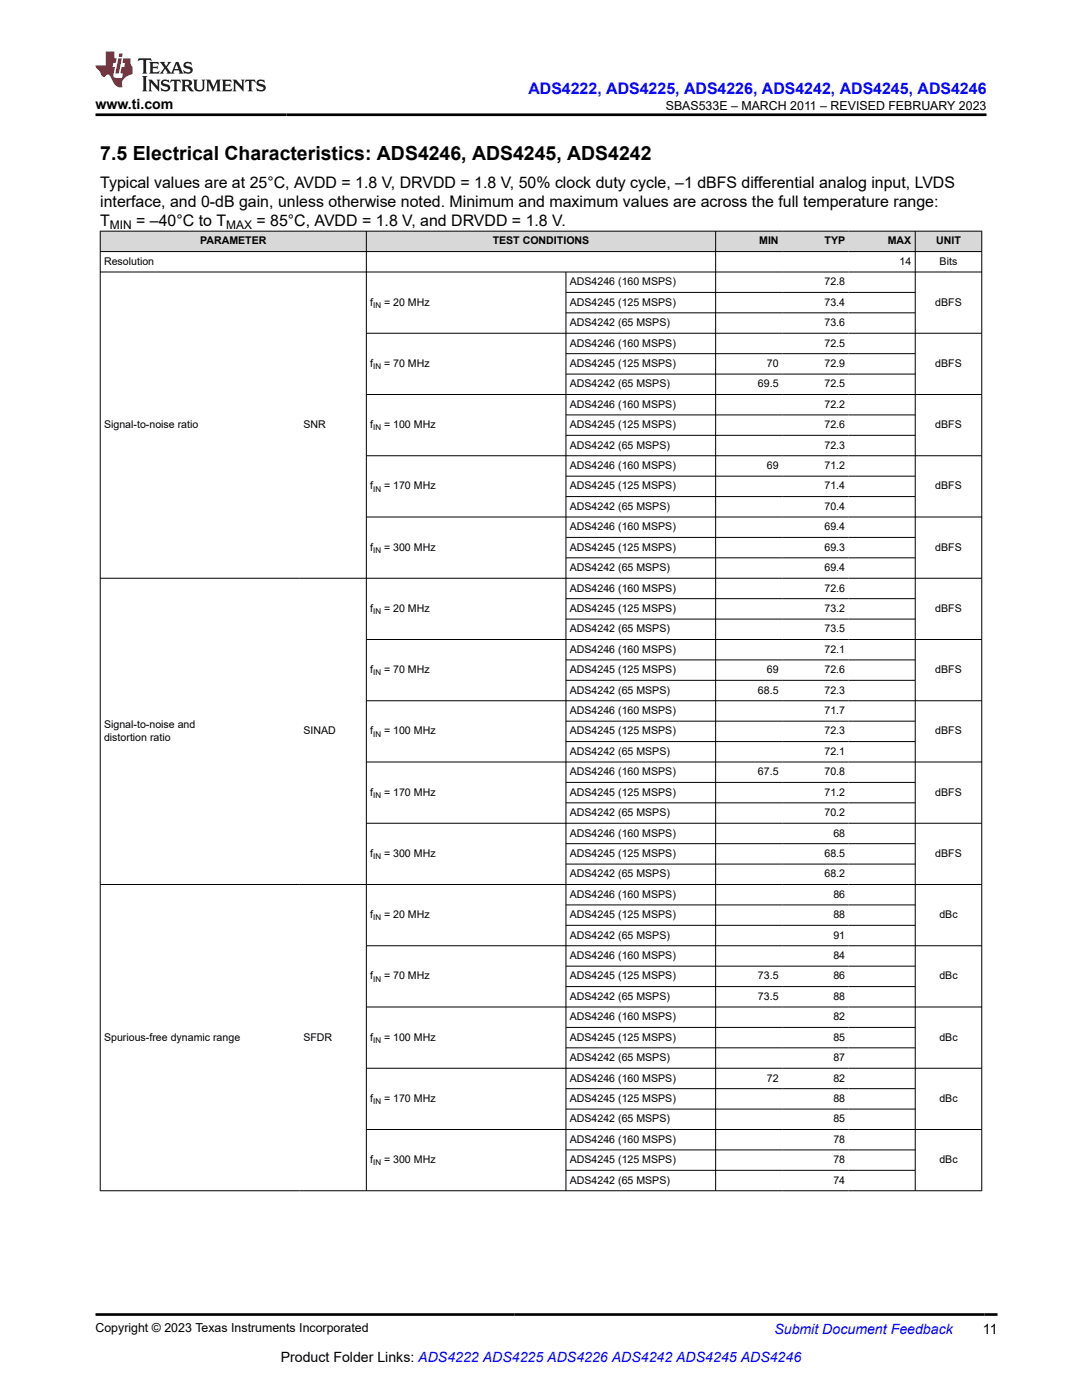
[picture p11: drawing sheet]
<svg xmlns="http://www.w3.org/2000/svg" width="216mm" height="279mm" viewBox="0 0 216 279" stroke-linecap="round" stroke-linejoin="round" font-family="sans-serif">
<defs><g id="words">
<text font-size="3.9" x="20" y="32">7.5 Electrical Characteristics: ADS4246, ADS4245, ADS4242</text>
<text font-size="3.2" fill="#00f" x="105.4" y="18.7">ADS4222, ADS4225, ADS4226, ADS4242, ADS4245, ADS4246</text>
<g font-size="3.2">
<text x="20" y="37.5">Typical values are at 25°C, AVDD = 1.8 V, DRVDD = 1.8 V, 50% clock duty cycle, –1 dBFS differential analog input, LVDS</text>
<text x="20" y="41.3">interface, and 0-dB gain, unless otherwise noted. Minimum and maximum values are across the full temperature range:</text>
<text x="20" y="45.1">T</text>
<text x="27.2" y="45.1">= –40°C to T</text>
<text x="51.2" y="45.1">= 85°C, AVDD = 1.8 V, and DRVDD = 1.8 V.</text>
</g>
<g font-size="2.8">
<text x="19.1" y="21.8">www.ti.com</text>
<text x="196.1" y="266.1">11</text>
<text x="56" y="271.7">Product Folder Links: ADS4222 ADS4225 ADS4226 ADS4242 ADS4245 ADS4246</text>
</g>
<text font-size="2.8" fill="#00f" x="154.5" y="266.2">Submit Document Feedback</text>
<g font-size="2.5">
<text x="132.8" y="21.9">SBAS533E – MARCH 2011 – REVISED FEBRUARY 2023</text>
<text x="19.1" y="265.9">Copyright © 2023 Texas Instruments Incorporated</text>
</g>
<g font-size="2.4">
<text x="21.9" y="45.7">MIN</text>
<text x="45.1" y="45.7">MAX</text>
</g>
<g font-size="2.1">
<text x="20.8" y="52.9">Resolution</text>
<text x="39.9" y="48.8">PARAMETER</text>
<text x="98.3" y="48.8">TEST CONDITIONS</text>
<text x="151.5" y="48.8">MIN</text>
<text x="164.5" y="48.8">TYP</text>
<text x="177.2" y="48.8">MAX</text>
<text x="179.5" y="52.9">14</text>
<text x="186.8" y="48.8">UNIT</text>
<text x="187.5" y="52.9">Bits</text>
<text x="113.7" y="56.9">ADS4246 (160 MSPS)</text>
<text x="164.5" y="56.9">72.8</text>
<text x="73.9" y="61">f</text>
<text x="76.6" y="61">= 20 MHz</text>
<text x="113.7" y="61">ADS4245 (125 MSPS)</text>
<text x="113.7" y="65.1">ADS4242 (65 MSPS)</text>
<text x="164.5" y="61">73.4</text>
<text x="164.5" y="65.1">73.6</text>
<text x="186.6" y="61">dBFS</text>
<text x="113.7" y="69.2">ADS4246 (160 MSPS)</text>
<text x="164.5" y="69.2">72.5</text>
<text x="73.9" y="73.2">f</text>
<text x="76.6" y="73.2">= 70 MHz</text>
<text x="113.7" y="73.2">ADS4245 (125 MSPS)</text>
<text x="113.7" y="77.3">ADS4242 (65 MSPS)</text>
<text x="151.2" y="77.3">69.5</text>
<text x="153" y="73.2">70</text>
<text x="164.5" y="73.2">72.9</text>
<text x="164.5" y="77.3">72.5</text>
<text x="186.6" y="73.2">dBFS</text>
<text x="113.7" y="81.4">ADS4246 (160 MSPS)</text>
<text x="164.5" y="81.4">72.2</text>
<text x="20.8" y="85.5">Signal-to-noise ratio</text>
<text x="60.5" y="85.5">SNR</text>
<text x="73.9" y="85.5">f</text>
<text x="76.6" y="85.5">= 100 MHz</text>
<text x="113.7" y="85.5">ADS4245 (125 MSPS)</text>
<text x="113.7" y="89.5">ADS4242 (65 MSPS)</text>
<text x="164.5" y="85.5">72.6</text>
<text x="164.5" y="89.5">72.3</text>
<text x="186.6" y="85.5">dBFS</text>
<text x="113.7" y="93.6">ADS4246 (160 MSPS)</text>
<text x="153" y="93.6">69</text>
<text x="164.5" y="93.6">71.2</text>
<text x="73.9" y="97.7">f</text>
<text x="76.6" y="97.7">= 170 MHz</text>
<text x="113.7" y="97.7">ADS4245 (125 MSPS)</text>
<text x="113.7" y="101.8">ADS4242 (65 MSPS)</text>
<text x="164.5" y="97.7">71.4</text>
<text x="164.5" y="101.8">70.4</text>
<text x="186.6" y="97.7">dBFS</text>
<text x="113.7" y="105.8">ADS4246 (160 MSPS)</text>
<text x="164.5" y="105.8">69.4</text>
<text x="73.9" y="109.9">f</text>
<text x="76.6" y="109.9">= 300 MHz</text>
<text x="113.7" y="109.9">ADS4245 (125 MSPS)</text>
<text x="113.7" y="114">ADS4242 (65 MSPS)</text>
<text x="164.5" y="109.9">69.3</text>
<text x="164.5" y="114">69.4</text>
<text x="186.6" y="109.9">dBFS</text>
<text x="113.7" y="118">ADS4246 (160 MSPS)</text>
<text x="164.5" y="118">72.6</text>
<text x="73.9" y="122.1">f</text>
<text x="76.6" y="122.1">= 20 MHz</text>
<text x="113.7" y="122.1">ADS4245 (125 MSPS)</text>
<text x="164.5" y="122.1">73.2</text>
<text x="186.6" y="122.1">dBFS</text>
<text x="113.7" y="126.2">ADS4242 (65 MSPS)</text>
<text x="113.7" y="130.3">ADS4246 (160 MSPS)</text>
<text x="164.5" y="126.2">73.5</text>
<text x="164.5" y="130.3">72.1</text>
<text x="73.9" y="134.3">f</text>
<text x="76.6" y="134.3">= 70 MHz</text>
<text x="113.7" y="134.3">ADS4245 (125 MSPS)</text>
<text x="153" y="134.3">69</text>
<text x="164.5" y="134.3">72.6</text>
<text x="186.6" y="134.3">dBFS</text>
<text x="113.7" y="138.4">ADS4242 (65 MSPS)</text>
<text x="113.7" y="142.5">ADS4246 (160 MSPS)</text>
<text x="151.2" y="138.4">68.5</text>
<text x="164.5" y="138.4">72.3</text>
<text x="164.5" y="142.5">71.7</text>
<text x="20.8" y="145.3">Signal-to-noise and</text>
<text x="20.8" y="147.8">distortion ratio</text>
<text x="60.5" y="146.6">SINAD</text>
<text x="73.9" y="146.6">f</text>
<text x="76.6" y="146.6">= 100 MHz</text>
<text x="113.7" y="146.6">ADS4245 (125 MSPS)</text>
<text x="164.5" y="146.6">72.3</text>
<text x="186.6" y="146.6">dBFS</text>
<text x="113.7" y="150.6">ADS4242 (65 MSPS)</text>
<text x="113.7" y="154.7">ADS4246 (160 MSPS)</text>
<text x="151.2" y="154.7">67.5</text>
<text x="164.5" y="150.6">72.1</text>
<text x="164.5" y="154.7">70.8</text>
<text x="73.9" y="158.8">f</text>
<text x="76.6" y="158.8">= 170 MHz</text>
<text x="113.7" y="158.8">ADS4245 (125 MSPS)</text>
<text x="164.5" y="158.8">71.2</text>
<text x="186.6" y="158.8">dBFS</text>
<text x="113.7" y="162.9">ADS4242 (65 MSPS)</text>
<text x="113.7" y="166.9">ADS4246 (160 MSPS)</text>
<text x="164.5" y="162.9">70.2</text>
<text x="166.3" y="166.9">68</text>
<text x="73.9" y="171">f</text>
<text x="76.6" y="171">= 300 MHz</text>
<text x="113.7" y="171">ADS4245 (125 MSPS)</text>
<text x="164.5" y="171">68.5</text>
<text x="186.6" y="171">dBFS</text>
<text x="113.7" y="175.1">ADS4242 (65 MSPS)</text>
<text x="113.7" y="179.2">ADS4246 (160 MSPS)</text>
<text x="164.5" y="175.1">68.2</text>
<text x="166.3" y="179.2">86</text>
<text x="73.9" y="183.2">f</text>
<text x="76.6" y="183.2">= 20 MHz</text>
<text x="113.7" y="183.2">ADS4245 (125 MSPS)</text>
<text x="166.3" y="183.2">88</text>
<text x="187.4" y="183.2">dBc</text>
<text x="113.7" y="187.3">ADS4242 (65 MSPS)</text>
<text x="113.7" y="191.4">ADS4246 (160 MSPS)</text>
<text x="166.3" y="187.3">91</text>
<text x="166.3" y="191.4">84</text>
<text x="73.9" y="195.5">f</text>
<text x="76.6" y="195.5">= 70 MHz</text>
<text x="113.7" y="195.5">ADS4245 (125 MSPS)</text>
<text x="151.2" y="195.5">73.5</text>
<text x="166.3" y="195.5">86</text>
<text x="187.4" y="195.5">dBc</text>
<text x="113.7" y="199.5">ADS4242 (65 MSPS)</text>
<text x="113.7" y="203.6">ADS4246 (160 MSPS)</text>
<text x="151.2" y="199.5">73.5</text>
<text x="166.3" y="199.5">88</text>
<text x="166.3" y="203.6">82</text>
<text x="20.8" y="207.7">Spurious-free dynamic range</text>
<text x="60.5" y="207.7">SFDR</text>
<text x="73.9" y="207.7">f</text>
<text x="76.6" y="207.7">= 100 MHz</text>
<text x="113.7" y="207.7">ADS4245 (125 MSPS)</text>
<text x="166.3" y="207.7">85</text>
<text x="187.4" y="207.7">dBc</text>
<text x="113.7" y="211.8">ADS4242 (65 MSPS)</text>
<text x="113.7" y="215.8">ADS4246 (160 MSPS)</text>
<text x="153" y="215.8">72</text>
<text x="166.3" y="211.8">87</text>
<text x="166.3" y="215.8">82</text>
<text x="73.9" y="219.9">f</text>
<text x="76.6" y="219.9">= 170 MHz</text>
<text x="113.7" y="219.9">ADS4245 (125 MSPS)</text>
<text x="166.3" y="219.9">88</text>
<text x="187.4" y="219.9">dBc</text>
<text x="113.7" y="224">ADS4242 (65 MSPS)</text>
<text x="166.3" y="224">85</text>
<text x="73.9" y="232.1">f</text>
<text x="76.6" y="232.1">= 300 MHz</text>
<text x="113.7" y="228.1">ADS4246 (160 MSPS)</text>
<text x="113.7" y="232.1">ADS4245 (125 MSPS)</text>
<text x="166.3" y="228.1">78</text>
<text x="166.3" y="232.1">78</text>
<text x="187.4" y="232.1">dBc</text>
<text x="113.7" y="236.2">ADS4242 (65 MSPS)</text>
<text x="166.3" y="236.2">74</text>
</g>
<g font-size="1.6">
<text x="74.5" y="61.4">IN</text>
<text x="74.5" y="73.7">IN</text>
<text x="74.5" y="85.9">IN</text>
<text x="74.5" y="98.1">IN</text>
<text x="74.5" y="110.3">IN</text>
<text x="74.5" y="122.5">IN</text>
<text x="74.5" y="134.8">IN</text>
<text x="74.5" y="147">IN</text>
<text x="74.5" y="159.2">IN</text>
<text x="74.5" y="171.4">IN</text>
<text x="74.5" y="183.7">IN</text>
<text x="74.5" y="195.9">IN</text>
<text x="74.5" y="208.1">IN</text>
<text x="74.5" y="220.3">IN</text>
<text x="74.5" y="232.6">IN</text>
</g>
</g></defs>
<g fill="#d8d8d8">
<path d="M20 46.1h175.9v4.1h-175.9z" fill-rule="evenodd"/>
<path d="M20.1 46.2h52.9v3.9h-52.9z" fill-rule="evenodd"/>
<path d="M73.2 46.2h69.5v3.9h-69.5z" fill-rule="evenodd"/>
<path d="M142.9 46.2h13.2v3.9h-13.2z" fill-rule="evenodd"/>
<path d="M156.1 46.2h13.2v3.9h-13.2z" fill-rule="evenodd"/>
<path d="M169.3 46.2h13.3v3.9h-13.3z" fill-rule="evenodd"/>
<path d="M182.7 46.2h13.1v3.9h-13.1z" fill-rule="evenodd"/>
</g>
<g fill="none" stroke="#000" stroke-width=".2">
<path d="M19.9 46.1h176.1M19.9 50.2h176.1M19.9 54.3h176.1M20 46.1v191.6M73.1 46.1v191.6M112.9 54.3v183.4M112.9 58.4h69.8M142.8 46.1v191.6M182.6 46.1v191.6M195.9 46.1v191.6M73.1 66.5h122.9M73.1 78.7h122.9"/>
<path d="M112.9 62.4h69.8M112.9 70.6h69.8M112.9 74.7h69.8M73.1 91h122.9M112.9 82.8h69.8M112.9 86.9h69.8M112.9 95h69.8M112.9 99.1h69.8M19.9 115.4h176.1M73.1 103.2h122.9M112.9 107.3h69.8M112.9 111.3h69.8"/>
<path d="M112.9 119.5h69.8M73.1 127.6h122.9M73.1 139.8h122.9M112.9 123.6h69.8M112.9 131.7h69.8M112.9 135.8h69.8M73.1 152.1h122.9M112.9 143.9h69.8M112.9 148h69.8M112.9 156.1h69.8M19.9 176.5h176.1M73.1 164.3h122.9"/>
<path d="M112.9 160.2h69.8M112.9 168.4h69.8M112.9 172.4h69.8M73.1 188.7h122.9M112.9 180.6h69.8M112.9 184.7h69.8M112.9 192.8h69.8M112.9 196.9h69.8M73.1 201h122.9M73.1 213.2h122.9M112.9 205h69.8M112.9 209.1h69.8"/>
<path d="M112.9 217.3h69.8M73.1 225.4h122.9M112.9 221.3h69.8M112.9 229.5h69.8M112.9 233.6h69.8M196 237.6h-176.1"/>
</g>
<path d="M27.7 11.6l-.2 .6 .5-.2h.6v.1v2.2l-.2 .4h1l-.2-.4v-2.2v-.1h.5l.5 .2-.1-.6zM29.8 12.4l.2 .3v1.6l-.2 .4h1.9l.1-.6a1.08 1.08 0 0 1-1.3 .2v-.7h.6l.4 .2v-.7l-.4 .2h-.6v-.5l.2-.2a1 1 0 0 1 1 .3l-.1-.5zM31.8 12.4l1 1.1-1 1.2h.9l-.2-.2 .4-.8 .5 .8-.2 .2h1.6l-.2-.2 .1-.5h1l.1 .5-.1 .2h.9l-.2-.4-.8-1.9h-.5l-1 2.1-.8-1.1 .9-1h-.8l.2 .2-.5 .6-.3-.6 .1-.2zM35.2 12.8l.4 1h-.8zM36.8 12.5a.65 .65 0 0 0-.2 .7 .65 .65 0 0 0 .6 .5l.7 .1 .1 .3a.79 .79 0 0 1-.7 .4 .79 .79 0 0 1-.7-.5l.1 .7 .2-.1a.93 .93 0 0 0 1.1 0 .93 .93 0 0 0 .4-.9 1.46 1.46 0 0 0-1.2-.6l-.1-.3a1.09 1.09 0 0 1 1.2 .2l-.2-.6-.1 .1-.6-.2zM28.4 15.2l.2 .4v2.2l-.2 .4h1l-.2-.4v-2.2l.2-.4zM29.6 15.9l.2 .4v1.5l-.2 .4h.8l-.3-.4v-1.3l1.7 1.8v-2l.2-.4h-.8l.2 .2 .1 1.1-1.2-1.3zM32.3 16a.65 .65 0 0 0-.2 .8 .65 .65 0 0 0 .7 .4l.6 .2 .1 .2a.79 .79 0 0 1-.7 .4 .79 .79 0 0 1-.7-.5l.1 .7 .2-.1a.93 .93 0 0 0 1.1 .1 .93 .93 0 0 0 .4-1 1.46 1.46 0 0 0-1.2-.5l-.1-.4a1.09 1.09 0 0 1 1.2 .2l-.2-.6-.1 .1-.6-.1zM34.1 15.9l-.1 .6a.63 .63 0 0 1 .7-.3l.1 1.6-.3 .4h1l-.2-.4v-1.6a.66 .66 0 0 1 .8 .3l-.1-.6zM36.2 15.9l.2 .4v1.5l-.2 .4h.9l-.2-.2v-.7h.5l.1 .2a.79 .79 0 0 0 1.2 .6l-1-.9a.61 .61 0 0 0 .6-.6 .61 .61 0 0 0-.5-.7zM36.9 16.2h.2a.47 .47 0 0 1 .5 .1 .47 .47 0 0 1 .1 .5l-.2 .1-.6 .1zM38.5 15.9l.2 .2a2.27 2.27 0 0 0 .4 2 1.04 1.04 0 0 0 1.7-.7v-1.3l.2-.2h-.8l.2 .4v1.1a.6 .6 0 0 1-.6 .6 .6 .6 0 0 1-.6-.6v-1.1l.3-.4zM41.1 15.9l.2 .4v1.5l-.2 .4h.7l-.2-.4v-1.4l.9 1.9 .8-1.9v1.4l-.2 .4h1l-.3-.4v-1.5l.3-.4h-.8l-.7 1.5-.7-1.5zM44.3 15.9l.2 .4v1.5l-.2 .4h1.9l.1-.6a1.09 1.09 0 0 1-1.3 .2v-.7h.6l.4 .2v-.6l-.4 .2h-.6v-.6l.2-.1a1.01 1.01 0 0 1 1 .3l-.1-.6zM46.4 15.9l.3 .4v1.5l-.3 .4h.8l-.2-.4v-1.3l1.6 1.8v-2l.2-.4h-.7l.2 .2v1.1l-1.2-1.3zM49 15.9l-.1 .6a.63 .63 0 0 1 .8-.3v1.6l-.3 .4h1l-.2-.4v-1.6a.66 .66 0 0 1 .8 .3l-.1-.6zM51.4 16a.65 .65 0 0 0-.2 .8 .65 .65 0 0 0 .6 .4l.6 .2 .2 .2a.79 .79 0 0 1-.8 .4 .79 .79 0 0 1-.6-.5l.1 .7 .2-.1a.93 .93 0 0 0 1 .1 .93 .93 0 0 0 .5-1 1.46 1.46 0 0 0-1.3-.5l-.1-.4a1.09 1.09 0 0 1 1.3 .2l-.2-.6-.2 .1-.5-.1z" fill="#231f20"/>
<path d="M21.1 10.3v2.7h-2.1l.1 .4 .9 1a.95 .95 0 0 0 .9 .9 .59 .59 0 0 1 .6-.4 .59 .59 0 0 1 .5 .3l.4 .8a1.59 1.59 0 0 0 2.1 1.4 1.61 1.61 0 0 1 1-2.3l1-.3-.1-1.5a1.59 1.59 0 0 1-.4-1.7h-1.4l-.2 .9h.5l-.1 .9h-.5l-.2 .9v.3l.4 .1-.2 .9h-.6a.73 .73 0 0 1-1.1-.7l.3-1.5h-.5l.2-.9h.5l.2-.9h-.5v-1.3zM23.6 11.6l-.6 3.1h.7l.6-3.1zM23.8 10.7l-.1 .6h.7l.1-.6z" fill="#ed1c24"/>
<path d="M19.1 22.9h177.8M19.1 262.3h179.9" fill="none" stroke="#000" stroke-width=".53"/>
<use href="#words"/>
</svg>
